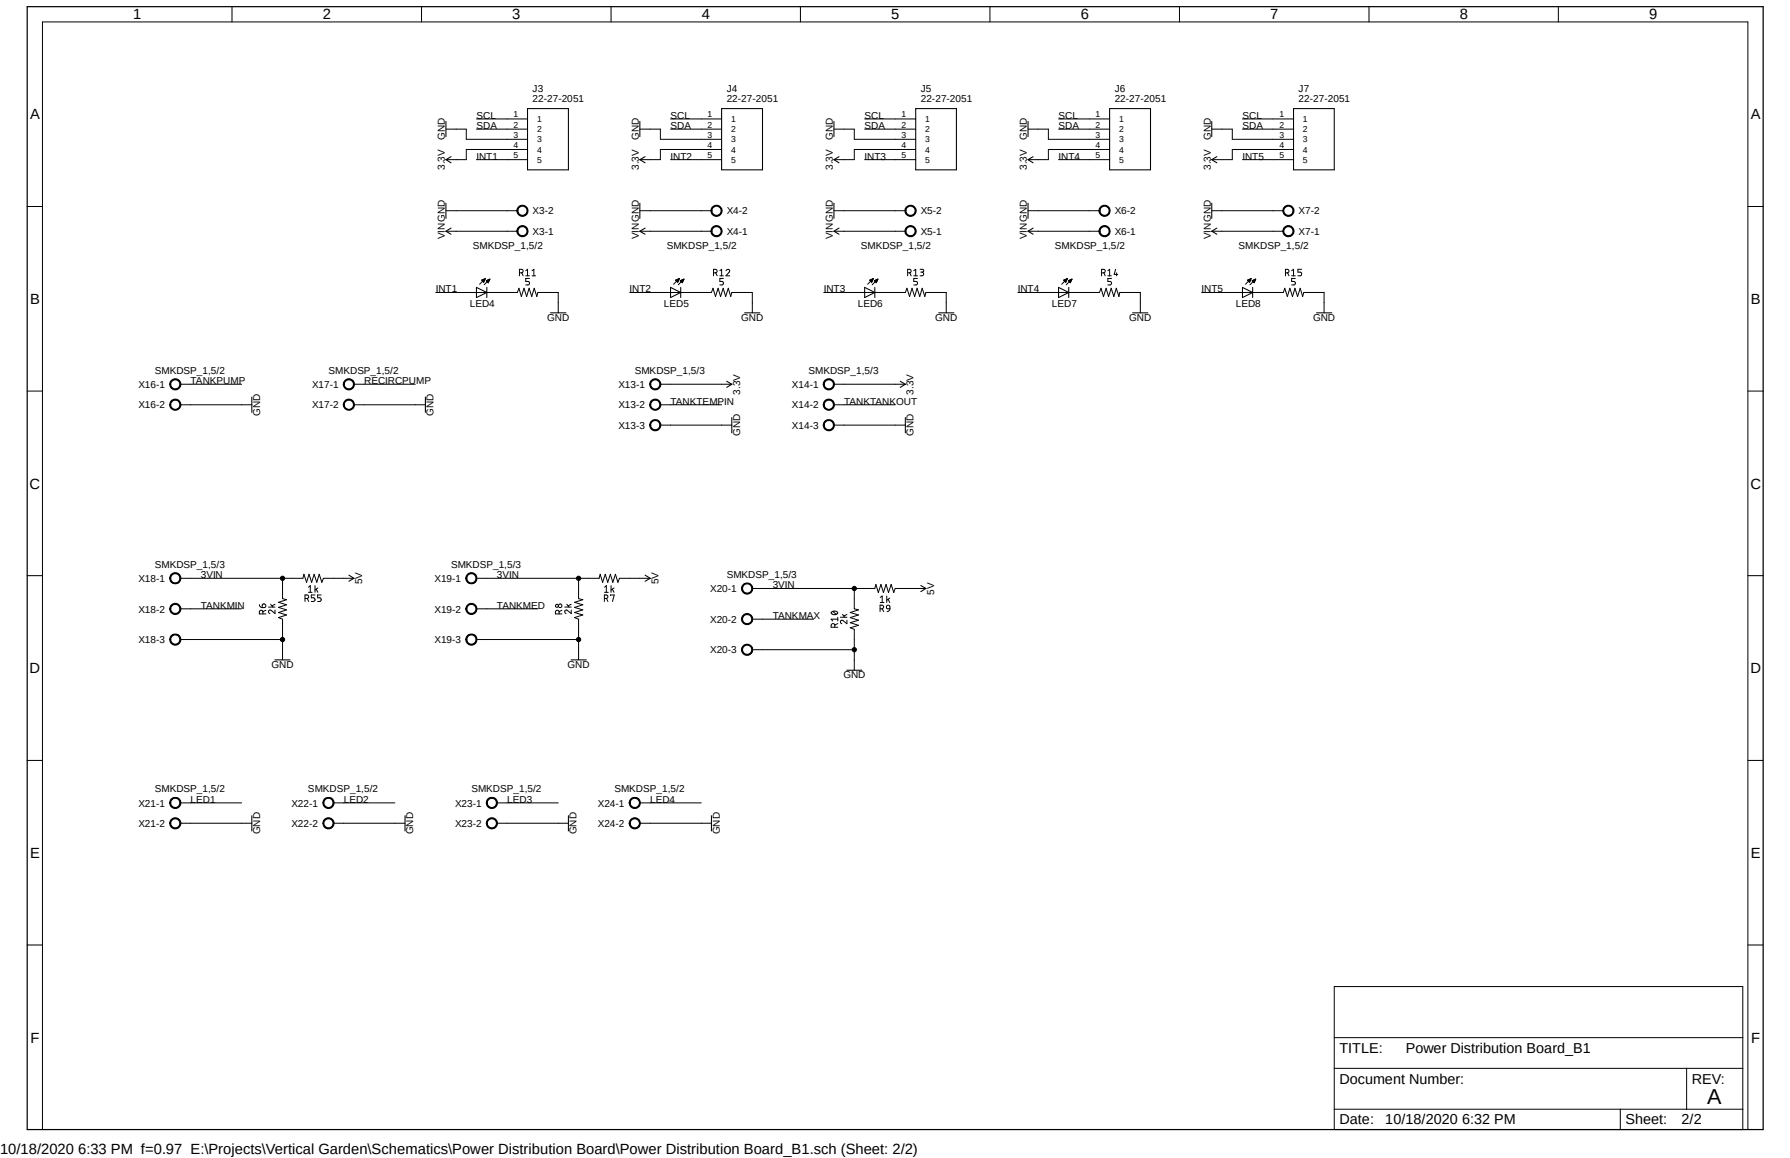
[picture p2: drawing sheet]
<svg xmlns="http://www.w3.org/2000/svg" width="432mm" height="279mm" viewBox="0 0 432 279" stroke-linecap="round" stroke-linejoin="round" font-family="sans-serif">
<defs><g id="words">
<text font-size="5.2" x="411.8" y="266.4">A</text>
<g font-size="3.6">
<text x="32.1" y="4.7">1</text>
<text x="77.9" y="4.7">2</text>
<text x="123.6" y="4.7">3</text>
<text x="169.3" y="4.7">4</text>
<text x="215" y="4.7">5</text>
<text x="260.7" y="4.7">6</text>
<text x="306.4" y="4.7">7</text>
<text x="352.1" y="4.7">8</text>
<text x="397.8" y="4.7">9</text>
<text x="7.2" y="28.8">A</text>
<text x="422.3" y="28.8">A</text>
<text x="7.2" y="73.4">B</text>
<text x="422.3" y="73.4">B</text>
<text x="7.2" y="117.9">C</text>
<text x="422.2" y="117.9">C</text>
<text x="7.2" y="162.5">D</text>
<text x="422.2" y="162.5">D</text>
<text x="7.2" y="207">E</text>
<text x="422.3" y="207">E</text>
<text x="7.4" y="251.5">F</text>
<text x="422.4" y="251.5">F</text>
<text x="0" y="278.4">10/18/2020 6:33 PM f=0.97 E:\Projects\Vertical Garden\Schematics\Power Distribution Board\Power Distribution Board_B1.sch (Sheet: 2/2)</text>
</g>
<g font-size="3.5">
<text x="323.1" y="254.1">TITLE:</text>
<text x="339.1" y="254.1">Power Distribution Board_B1</text>
<text x="323.1" y="261.4">Document Number:</text>
<text x="408.1" y="261.4">REV:</text>
<text x="323.1" y="271.3">Date:</text>
<text x="334.2" y="271.3">10/18/2020 6:32 PM</text>
<text x="392.1" y="271.3">Sheet:</text>
<text x="405.7" y="271.3">2/2</text>
</g>
<g font-size="2.4">
<text x="128.5" y="22.1">J3</text>
<text x="175.3" y="22.1">J4</text>
<text x="222.1" y="22.1">J5</text>
<text x="268.9" y="22.1">J6</text>
<text x="313.3" y="22.1">J7</text>
<text x="114.9" y="28.7">SCL</text>
<text x="128.5" y="24.6">22-27-2051</text>
<text x="161.7" y="28.7">SCL</text>
<text x="175.3" y="24.6">22-27-2051</text>
<text x="208.6" y="28.7">SCL</text>
<text x="222.1" y="24.6">22-27-2051</text>
<text x="255.4" y="28.7">SCL</text>
<text x="268.9" y="24.6">22-27-2051</text>
<text x="299.7" y="28.7">SCL</text>
<text x="313.3" y="24.6">22-27-2051</text>
<text x="107.3" y="33.8" transform="rotate(-90 107.3 33.8)">GND</text>
<text x="114.9" y="31.2">SDA</text>
<text x="154.1" y="33.8" transform="rotate(-90 154.1 33.8)">GND</text>
<text x="161.7" y="31.2">SDA</text>
<text x="200.9" y="33.8" transform="rotate(-90 200.9 33.8)">GND</text>
<text x="208.6" y="31.2">SDA</text>
<text x="247.7" y="33.8" transform="rotate(-90 247.7 33.8)">GND</text>
<text x="255.3" y="31.2">SDA</text>
<text x="292.1" y="33.8" transform="rotate(-90 292.1 33.8)">GND</text>
<text x="299.7" y="31.2">SDA</text>
<text x="107.3" y="41" transform="rotate(-90 107.3 41)">3.3V</text>
<text x="114.9" y="38.5">INT1</text>
<text x="154.1" y="41" transform="rotate(-90 154.1 41)">3.3V</text>
<text x="161.8" y="38.5">INT2</text>
<text x="200.9" y="41" transform="rotate(-90 200.9 41)">3.3V</text>
<text x="208.6" y="38.5">INT3</text>
<text x="247.7" y="41" transform="rotate(-90 247.7 41)">3.3V</text>
<text x="255.4" y="38.5">INT4</text>
<text x="292.1" y="41" transform="rotate(-90 292.1 41)">3.3V</text>
<text x="299.7" y="38.5">INT5</text>
<text x="128.5" y="51.7">X3-2</text>
<text x="175.3" y="51.7">X4-2</text>
<text x="222.1" y="51.7">X5-2</text>
<text x="268.9" y="51.7">X6-2</text>
<text x="313.3" y="51.7">X7-2</text>
<text x="107.3" y="57.8" transform="rotate(-90 107.3 57.8)">VINGND</text>
<text x="128.5" y="56.6">X3-1</text>
<text x="154.1" y="57.8" transform="rotate(-90 154.1 57.8)">VINGND</text>
<text x="175.3" y="56.6">X4-1</text>
<text x="200.9" y="57.8" transform="rotate(-90 200.9 57.8)">VINGND</text>
<text x="222.1" y="56.6">X5-1</text>
<text x="247.7" y="57.8" transform="rotate(-90 247.7 57.8)">VINGND</text>
<text x="268.9" y="56.6">X6-1</text>
<text x="292.1" y="57.8" transform="rotate(-90 292.1 57.8)">VINGND</text>
<text x="313.3" y="56.6">X7-1</text>
<text x="114" y="60.1">SMKDSP_1,5/2</text>
<text x="160.8" y="60.1">SMKDSP_1,5/2</text>
<text x="207.6" y="60.1">SMKDSP_1,5/2</text>
<text x="254.5" y="60.1">SMKDSP_1,5/2</text>
<text x="298.8" y="60.1">SMKDSP_1,5/2</text>
<text x="105.1" y="70.6">INT1</text>
<text x="151.9" y="70.6">INT2</text>
<text x="198.7" y="70.6">INT3</text>
<text x="245.5" y="70.6">INT4</text>
<text x="289.9" y="70.6">INT5</text>
<text x="113.3" y="74">LED4</text>
<text x="132" y="77.5">GND</text>
<text x="160.1" y="74">LED5</text>
<text x="178.8" y="77.5">GND</text>
<text x="206.9" y="74">LED6</text>
<text x="225.6" y="77.5">GND</text>
<text x="253.7" y="74">LED7</text>
<text x="272.4" y="77.5">GND</text>
<text x="298.1" y="74">LED8</text>
<text x="316.7" y="77.5">GND</text>
<text x="33.4" y="93.6">X16-1</text>
<text x="37.3" y="90.1">SMKDSP_1,5/2</text>
<text x="46" y="92.7">TANKPUMP</text>
<text x="75.3" y="93.6">X17-1</text>
<text x="79.3" y="90.1">SMKDSP_1,5/2</text>
<text x="87.8" y="92.7">RECIRCPUMP</text>
<text x="149.2" y="93.6">X13-1</text>
<text x="153.1" y="90.1">SMKDSP_1,5/3</text>
<text x="178.5" y="95.2" transform="rotate(-90 178.5 95.2)">3.3V</text>
<text x="191.1" y="93.6">X14-1</text>
<text x="195" y="90.1">SMKDSP_1,5/3</text>
<text x="220.4" y="95.2" transform="rotate(-90 220.4 95.2)">3.3V</text>
<text x="33.4" y="98.5">X16-2</text>
<text x="62.7" y="100.3" transform="rotate(-90 62.7 100.3)">GND</text>
<text x="75.3" y="98.5">X17-2</text>
<text x="104.6" y="100.3" transform="rotate(-90 104.6 100.3)">GND</text>
<text x="149.2" y="98.5">X13-2</text>
<text x="161.8" y="97.7">TANKTEMPIN</text>
<text x="191.1" y="98.5">X14-2</text>
<text x="203.6" y="97.7">TANKTANKOUT</text>
<text x="149.2" y="103.5">X13-3</text>
<text x="178.5" y="105.2" transform="rotate(-90 178.5 105.2)">GND</text>
<text x="191.1" y="103.5">X14-3</text>
<text x="220.4" y="105.2" transform="rotate(-90 220.4 105.2)">GND</text>
<text x="37.3" y="136.9">SMKDSP_1,5/3</text>
<text x="108.8" y="136.9">SMKDSP_1,5/3</text>
<text x="33.4" y="140.4">X18-1</text>
<text x="48.4" y="139.5">3VIN</text>
<text x="87.4" y="141" transform="rotate(-90 87.4 141)">5V</text>
<text x="104.8" y="140.4">X19-1</text>
<text x="119.9" y="139.5">3VIN</text>
<text x="158.8" y="141" transform="rotate(-90 158.8 141)">5V</text>
<text x="171.3" y="142.9">X20-1</text>
<text x="175.3" y="139.4">SMKDSP_1,5/3</text>
<text x="186.4" y="142">3VIN</text>
<text x="225.3" y="143.5" transform="rotate(-90 225.3 143.5)">5V</text>
<text x="33.4" y="147.8">X18-2</text>
<text x="48.4" y="146.9">TANKMIN</text>
<text x="104.8" y="147.8">X19-2</text>
<text x="119.9" y="146.9">TANKMED</text>
<text x="186.4" y="149.4">TANKMAX</text>
<text x="33.4" y="155.2">X18-3</text>
<text x="104.8" y="155.2">X19-3</text>
<text x="171.3" y="150.2">X20-2</text>
<text x="65.5" y="161.2">GND</text>
<text x="136.9" y="161.2">GND</text>
<text x="171.3" y="157.6">X20-3</text>
<text x="203.5" y="163.7">GND</text>
<text x="37.3" y="191.1">SMKDSP_1,5/2</text>
<text x="74.3" y="191.1">SMKDSP_1,5/2</text>
<text x="113.7" y="191.1">SMKDSP_1,5/2</text>
<text x="148.2" y="191.1">SMKDSP_1,5/2</text>
<text x="33.4" y="194.6">X21-1</text>
<text x="46" y="193.7">LED1</text>
<text x="70.3" y="194.6">X22-1</text>
<text x="82.9" y="193.7">LED2</text>
<text x="109.8" y="194.6">X23-1</text>
<text x="122.3" y="193.7">LED3</text>
<text x="144.2" y="194.6">X24-1</text>
<text x="156.9" y="193.7">LED4</text>
<text x="33.4" y="199.5">X21-2</text>
<text x="62.7" y="201.3" transform="rotate(-90 62.7 201.3)">GND</text>
<text x="70.3" y="199.5">X22-2</text>
<text x="99.7" y="201.3" transform="rotate(-90 99.7 201.3)">GND</text>
<text x="109.8" y="199.5">X23-2</text>
<text x="139.1" y="201.3" transform="rotate(-90 139.1 201.3)">GND</text>
<text x="144.2" y="199.5">X24-2</text>
<text x="173.6" y="201.3" transform="rotate(-90 173.6 201.3)">GND</text>
</g>
<g font-size="2.1">
<text x="123.9" y="28.3">1</text>
<text x="129.5" y="29.4">1</text>
<text x="170.6" y="28.3">1</text>
<text x="176.4" y="29.4">1</text>
<text x="217.5" y="28.3">1</text>
<text x="223.1" y="29.4">1</text>
<text x="264.3" y="28.3">1</text>
<text x="270" y="29.4">1</text>
<text x="308.6" y="28.3">1</text>
<text x="314.3" y="29.4">1</text>
<text x="123.9" y="30.8">2</text>
<text x="123.9" y="33.3">3</text>
<text x="123.9" y="35.7">4</text>
<text x="129.5" y="31.9">2</text>
<text x="129.5" y="34.3">3</text>
<text x="170.6" y="30.8">2</text>
<text x="170.6" y="33.3">3</text>
<text x="170.6" y="35.7">4</text>
<text x="176.4" y="31.9">2</text>
<text x="176.4" y="34.3">3</text>
<text x="217.5" y="30.8">2</text>
<text x="217.5" y="33.3">3</text>
<text x="217.5" y="35.7">4</text>
<text x="223.1" y="31.9">2</text>
<text x="223.1" y="34.3">3</text>
<text x="264.3" y="30.8">2</text>
<text x="264.3" y="33.3">3</text>
<text x="264.3" y="35.7">4</text>
<text x="270" y="31.9">2</text>
<text x="270" y="34.3">3</text>
<text x="308.6" y="30.8">2</text>
<text x="308.6" y="33.3">3</text>
<text x="308.6" y="35.7">4</text>
<text x="314.3" y="31.9">2</text>
<text x="314.3" y="34.3">3</text>
<text x="123.9" y="38.2">5</text>
<text x="129.5" y="36.8">4</text>
<text x="129.5" y="39.3">5</text>
<text x="170.6" y="38.2">5</text>
<text x="176.4" y="36.8">4</text>
<text x="176.4" y="39.3">5</text>
<text x="217.5" y="38.2">5</text>
<text x="223.1" y="36.8">4</text>
<text x="223.1" y="39.3">5</text>
<text x="264.3" y="38.2">5</text>
<text x="270" y="36.8">4</text>
<text x="270" y="39.3">5</text>
<text x="308.6" y="38.2">5</text>
<text x="314.3" y="36.8">4</text>
<text x="314.3" y="39.3">5</text>
</g>
</g></defs>
<path d="M6.1 1.3l419.6 271.8M425.7 1.3l-419.6 271.8" fill="none" stroke="#fff" stroke-width=".24"/>
<g fill="none" stroke="#000" stroke-width=".24">
<path d="M56 1.6v3.7M101.7 1.6v3.7M147.4 1.6v3.7M193.1 1.6v3.7M238.8 1.6v3.7M284.5 1.6v3.7M330.2 1.6v3.7M375.9 1.6v3.7M107.6 31.2h4.9v2.4h14.8M114.9 28.7h12.4M114.9 31.2h12.4M114.9 38.5h12.4"/>
<path d="M127.3 36.1h-14.8v2.4h-4.9M154.3 31.2h5v2.4h14.8M161.8 28.7h12.3M161.8 31.2h12.3M161.8 38.5h12.3M174.1 36.1h-14.8v2.4h-5M201.2 31.2h4.9v2.4h14.8M208.6 28.7h12.3M208.6 31.2h12.3M208.6 38.5h12.3M220.9 36.1h-14.8v2.4h-4.9M248 31.2h4.9v2.4h14.8"/>
<path d="M255.4 28.7h12.3M255.4 31.2h12.3M255.4 38.5h12.3M267.7 36.1h-14.8v2.4h-4.9M292.3 31.2h5v2.4h14.7M299.7 28.7h12.3M299.7 31.2h12.3M299.7 38.5h12.3M312 36.1h-14.7v2.4h-5M6.6 49.8h3.6M107.6 55.8h17.2M107.6 50.8h17.2"/>
<path d="M125 54.9a1.35 1.35 0 0 1 2.2 .2 1.35 1.35 0 0 1-.8 2 1.35 1.35 0 0 1-1.7-1.3h.2a1.11 1.11 0 0 1 1.5-1.1 1.11 1.11 0 0 1 .4 1.8 1.11 1.11 0 0 1-1.8-.3l-.1-.4h-.2zM125 50a1.35 1.35 0 0 1 2.2 .2 1.35 1.35 0 0 1-.8 2 1.35 1.35 0 0 1-1.7-1.4h.2a1.11 1.11 0 0 1 1.5-1 1.11 1.11 0 0 1 .4 1.8 1.11 1.11 0 0 1-1.8-.4l-.1-.4h-.2zM154.3 55.8h17.3M154.3 50.8h17.3M171.8 54.9a1.36 1.36 0 0 1 2.2 .1 1.36 1.36 0 0 1-.7 2 1.36 1.36 0 0 1-1.8-1.2h.2a1.11 1.11 0 0 1 1.5-1.1 1.11 1.11 0 0 1 .6 1.7 1.11 1.11 0 0 1-1.8 .1l-.3-.7h-.2zM171.8 50a1.35 1.35 0 0 1 2.2 .1 1.35 1.35 0 0 1-.8 2 1.35 1.35 0 0 1-1.7-1.3h.2a1.13 1.13 0 0 1 1.7-.9 1.13 1.13 0 0 1 .2 1.9 1.13 1.13 0 0 1-1.8-.6l-.1-.4h-.2zM201.2 55.8h17.2M201.2 50.8h17.2M218.6 54.9a1.36 1.36 0 0 1 2.2 .1 1.36 1.36 0 0 1-.7 2 1.36 1.36 0 0 1-1.8-1.2h.2a1.11 1.11 0 0 1 1.5-1.1 1.11 1.11 0 0 1 .4 1.8 1.11 1.11 0 0 1-1.8-.3l-.1-.4h-.2zM218.6 50a1.35 1.35 0 0 1 2.2 .1 1.35 1.35 0 0 1-.7 2 1.35 1.35 0 0 1-1.8-1.3h.2a1.11 1.11 0 0 1 1.5-1 1.11 1.11 0 0 1 .4 1.8 1.11 1.11 0 0 1-1.8-.4l-.1-.4h-.2zM248 55.8h17.2M248 50.8h17.2"/>
<path d="M265.4 54.9a1.35 1.35 0 0 1 2.2 .2 1.35 1.35 0 0 1-.8 2 1.35 1.35 0 0 1-1.7-1.3h.2a1.11 1.11 0 0 1 1.5-1.1 1.11 1.11 0 0 1 .4 1.8 1.11 1.11 0 0 1-1.8-.3l-.1-.4h-.2zM265.4 50a1.35 1.35 0 0 1 2.2 .2 1.35 1.35 0 0 1-.8 2 1.35 1.35 0 0 1-1.7-1.4h.2a1.11 1.11 0 0 1 1.5-1 1.11 1.11 0 0 1 .4 1.8 1.11 1.11 0 0 1-1.8-.4l-.1-.4h-.2zM292.3 55.8h17.3M292.3 50.8h17.3M309.8 54.9a1.36 1.36 0 0 1 2.1 .1 1.36 1.36 0 0 1-.7 2 1.36 1.36 0 0 1-1.7-1.2h.2a1.11 1.11 0 0 1 1.5-1.1 1.11 1.11 0 0 1 .4 1.8 1.11 1.11 0 0 1-1.8-.3l-.1-.4h-.2zM309.8 50a1.35 1.35 0 0 1 2.1 .1 1.35 1.35 0 0 1-.7 2 1.35 1.35 0 0 1-1.7-1.3h.2a1.11 1.11 0 0 1 1.5-1 1.11 1.11 0 0 1 .4 1.8 1.11 1.11 0 0 1-1.8-.4l-.1-.4h-.2zM421.6 49.8h3.7M105.1 70.6h19.7l.4-1 .6 1.9 .6-1.9 .6 1.9 .6-1.9 .7 1.9 .6-1.9 .6 1.9 .3-.9h4.9v4.9M116.2 67.6h.7M116.3 67.7h.5M116.3 67.5h.6M116.4 67.8h.4"/>
<path d="M116.5 67.9h.3M116.5 67.4h.5M116.6 68h.1M116.8 67.4h.2M116.9 67.3h.1M117.1 67.2l-1.4 1.4M117.1 67.2l-.9 .4M117.1 67.2l-.4 .9-.5-.5M117.3 67.8h.7M117.3 67.7h.7M117.4 67.9h.5M117.5 67.9h.4"/>
<path d="M117.6 67.6h.4M117.6 68h.3M117.7 68.1h.1M117.7 67.5h.4M117.9 67.4h.2M118.2 67.4l-1.4 1.3M118.2 67.4l-.9 .3 .5 .5M118.2 67.4l-.4 .8M118.2 67.4h.1M125.3 65.8h.5a.42 .42 0 0 0 .4-.4 .42 .42 0 0 0-.4-.4h-.5v1.5M125.9 65.8l.3 .7M126.8 65.3l.5-.3v1.5"/>
<path d="M126.8 66.5h.9M127.7 67.2h-.9v.7h.8l.1 .3-.1 .5h-.8M128.4 66.5h.8M128.4 65.3l.4-.3v1.5M151.9 70.6h19.7l.4-1 .6 1.9 .6-1.9 .6 1.9 .7-1.9 .5 1.9 .7-1.9 .6 1.9 .2-.9h5v4.9M163 67.6h.7M163.1 67.7h.6M163.2 67.8h.4M163.2 67.5h.5M163.2 67.9h.4M163.3 67.9h.2M163.4 67.4h.3"/>
<path d="M163.4 68h.1M163.5 67.4h.3M163.7 67.3h.1M163.9 67.2l-1.4 1.4M163.9 67.2l-.9 .4M163.9 67.2l-.4 .9-.5-.5M164.2 67.8h.6M164.2 67.7h.6M164.3 67.9h.5M164.3 67.9h.4M164.3 67.6h.5M164.4 68h.3"/>
<path d="M164.5 68.1h.1M164.5 67.5h.4M164.6 68.2h.1M164.8 67.4h.1M164.9 67.4h.1M165 67.4l-1.4 1.3M165 67.4l-.9 .3 .5 .5M165 67.4l-.4 .8M172.1 65.8h.5a.43 .43 0 0 0 .4-.4 .43 .43 0 0 0-.4-.4h-.5v1.5M172.6 65.8l.4 .7M173.7 66.5h.8M173.7 65.3l.4-.3v1.5"/>
<path d="M174.5 67.2h-.8v.7h.6l.2 .3-.2 .5h-.6M175.1 65.3a.43 .43 0 0 1 .6-.3 .43 .43 0 0 1 .2 .7l-.8 .8h.9M198.7 70.6h19.7l.4-1 .6 1.9 .6-1.9 .6 1.9 .6-1.9 .7 1.9 .6-1.9 .6 1.9 .3-.9h4.9v4.9M209.8 67.6h.7M209.9 67.7h.5M210 67.8h.4M210 67.5h.5M210.1 67.9h.3M210.1 67.4h.5M210.2 68h.1M210.4 67.4h.2M210.6 67.3h.1"/>
<path d="M210.7 67.2l-1.4 1.4M210.7 67.2l-.9 .4M210.7 67.2l-.4 .9-.5-.5M210.9 67.8h.7M210.9 67.7h.7M211 67.9h.5M211.1 67.9h.4M211.2 67.6h.5M211.2 68h.3M211.3 68.1h.2M211.4 67.5h.3M211.4 68.2h.1"/>
<path d="M211.5 67.4h.2M211.8 67.4l-1.4 1.3M211.8 67.4l-.9 .3 .5 .5M211.8 67.4l-.4 .8M211.8 67.4h.1M218.9 65.8h.5a.42 .42 0 0 0 .4-.4 .42 .42 0 0 0-.4-.4h-.5v1.5M219.5 65.8l.3 .7M220.4 66.5h.9M220.4 65.3l.5-.3v1.5M221.3 67.2h-.9v.7h.7l.2 .3-.2 .5h-.7M222 65l.8 .2-.1 .4-.6 .1M222.4 65.7l.4 .2v.4l-.8 .2"/>
<path d="M245.5 70.6h19.7l.4-1 .6 1.9 .6-1.9 .6 1.9 .7-1.9 .6 1.9 .6-1.9 .6 1.9 .2-.9h5v4.9M256.6 67.6h.7M256.7 67.7h.6M256.8 67.5h.5M256.8 67.8h.4M256.9 67.9h.3M257 67.9h.1M257 67.4h.4M257 68h.1M257.2 67.4h.2M257.3 67.3h.1M257.5 67.2l-1.4 1.4"/>
<path d="M257.5 67.2l-.9 .4M257.5 67.2l-.4 .9-.5-.5M257.8 67.8h.6M257.8 67.7h.6M257.9 67.9h.5M257.9 67.9h.4M258 67.6h.4M258 68h.3M258.1 68.1h.1M258.1 67.5h.4M258.4 67.4h.1M258.6 67.4l-1.4 1.3"/>
<path d="M258.6 67.4l-.9 .3 .5 .5M258.6 67.4l-.4 .8M258.6 67.4h.1M265.7 65.8h.5a.42 .42 0 0 0 .4-.4 .42 .42 0 0 0-.4-.4h-.5v1.5M266.3 65.8l.3 .7M267.3 66.5h.8M267.3 65.3l.4-.3v1.5M268.1 67.2h-.8v.7h.6l.2 .3-.2 .5h-.6M269.1 65l-.3 1.2h.8M269.4 65.8v.7M289.9 70.6h19.7l.3-1 .7 1.9 .5-1.9 .7 1.9 .6-1.9 .6 1.9 .6-1.9 .6 1.9 .3-.9h4.9v4.9M300.9 67.6h.7"/>
<path d="M301 67.7h.6M301.1 67.8h.5M301.1 67.5h.6M301.2 67.9h.3M301.3 67.9h.2M301.3 67.4h.4M301.4 68h.1M301.5 67.4h.3M301.7 67.3h.1M301.8 67.2l-1.4 1.4M301.8 67.2l-.9 .4M301.8 67.2l-.4 .9-.5-.5"/>
<path d="M302.1 67.8h.6M302.1 67.7h.7M302.2 67.9h.5M302.3 67.9h.3M302.3 67.6h.5M302.3 68h.3M302.4 68.1h.2M302.5 67.5h.4M302.5 68.2h.1M302.7 67.4h.2M302.9 67.4l-1.4 1.3M302.9 67.4l-.9 .3 .6 .5"/>
<path d="M302.9 67.4l-.3 .8M302.9 67.4h.1M310.1 65.8h.4a.42 .42 0 0 0 .4-.4 .42 .42 0 0 0-.4-.4h-.4v1.5M310.6 65.8l.3 .7M311.6 66.5h.9M311.6 65.3l.4-.3v1.5M312.5 67.2h-.9v.7h.7l.2 .3-.2 .5h-.7M314 65h-.9v.7h.5a.45 .45 0 0 1 .4 .4 .45 .45 0 0 1-.4 .4h-.5M6.6 94.4h3.6M41.2 91.9a1.35 1.35 0 0 1 2.2 0 1.35 1.35 0 0 1-.7 2.1 1.35 1.35 0 0 1-1.8-1.3h.3a1.11 1.11 0 0 1 1.6-.9 1.11 1.11 0 0 1 .2 1.8 1.11 1.11 0 0 1-1.8-.5v-.4h-.3zM41.2 96.8a1.36 1.36 0 0 1 2.2 0 1.36 1.36 0 0 1-.7 2.1 1.36 1.36 0 0 1-1.8-1.2h.3a1.11 1.11 0 0 1 1.6-1 1.11 1.11 0 0 1 .2 1.9 1.11 1.11 0 0 1-1.8-.6v-.3h-.3zM43.5 92.7h14.8"/>
<path d="M43.5 97.7h17.2M83.1 91.9a1.35 1.35 0 0 1 2.2 .2 1.35 1.35 0 0 1-.8 2 1.35 1.35 0 0 1-1.7-1.4h.3a1.13 1.13 0 0 1 1.6-.9 1.13 1.13 0 0 1 .2 1.8 1.13 1.13 0 0 1-1.8-.5v-.4h-.3zM83.1 96.8a1.35 1.35 0 0 1 2.2 .1 1.35 1.35 0 0 1-.8 2.1 1.35 1.35 0 0 1-1.7-1.3h.3a1.13 1.13 0 0 1 1.6-1 1.13 1.13 0 0 1 .2 1.9 1.13 1.13 0 0 1-1.8-.6v-.3h-.3zM85.4 92.7h14.8M85.4 97.7h17.2M157 91.9a1.35 1.35 0 0 1 2.2 0 1.35 1.35 0 0 1-.7 2.1 1.35 1.35 0 0 1-1.8-1.3h.3a1.11 1.11 0 0 1 1.6-.9 1.11 1.11 0 0 1 .2 1.8 1.11 1.11 0 0 1-1.8-.5v-.4h-.3zM157 96.8a1.36 1.36 0 0 1 2.2 0 1.36 1.36 0 0 1-.7 2.1 1.36 1.36 0 0 1-1.8-1.2h.3a1.11 1.11 0 0 1 1.6-1 1.11 1.11 0 0 1 .2 1.9 1.11 1.11 0 0 1-1.8-.6v-.3h-.3zM159.3 92.7h17.2M159.3 97.7h14.8M198.9 91.9a1.35 1.35 0 0 1 2.2 0 1.35 1.35 0 0 1-.8 2.1 1.35 1.35 0 0 1-1.7-1.3h.2a1.13 1.13 0 0 1 1.7-.9 1.13 1.13 0 0 1 .2 1.8 1.13 1.13 0 0 1-1.8-.5l-.1-.4h-.2zM198.9 96.8a1.36 1.36 0 0 1 2.2 0 1.36 1.36 0 0 1-.7 2.1 1.36 1.36 0 0 1-1.8-1.2h.2a1.13 1.13 0 0 1 1.7-1 1.13 1.13 0 0 1 .2 1.9 1.13 1.13 0 0 1-1.8-.6l-.1-.3h-.2zM201.2 92.7h17.2"/>
<path d="M201.2 97.7h14.7M421.6 94.4h3.7M157 101.7a1.35 1.35 0 0 1 2.2 .1 1.35 1.35 0 0 1-.7 2.1 1.35 1.35 0 0 1-1.8-1.3h.3a1.11 1.11 0 0 1 1.6-.9 1.11 1.11 0 0 1 .2 1.8 1.11 1.11 0 0 1-1.8-.5v-.4h-.3zM159.3 102.6h17.2M198.9 101.7a1.35 1.35 0 0 1 2.2 .1 1.35 1.35 0 0 1-.8 2.1 1.35 1.35 0 0 1-1.7-1.3h.2a1.13 1.13 0 0 1 1.7-1 1.13 1.13 0 0 1 .2 1.9 1.13 1.13 0 0 1-1.8-.5l-.1-.4h-.2zM201.2 102.6h17.2M6.6 138.9h3.6M41.2 138.6a1.36 1.36 0 0 1 2.2 .1 1.36 1.36 0 0 1-.7 2.1 1.36 1.36 0 0 1-1.8-1.3h.3a1.11 1.11 0 0 1 1.6-.9 1.11 1.11 0 0 1 .2 1.9 1.11 1.11 0 0 1-1.8-.6v-.4h-.3zM43.5 139.5h29.6l.2-.9 .7 1.9 .5-1.9 .7 1.9 .6-1.9 .6 1.9 .6-1.9 .6 1.9 .4-1h7.4M68.2 139.5v4.9l.9 .3-1.9 .6 1.9 .6-1.9 .7 1.9 .6-1.9 .6 1.9 .6-1.9 .6 1 .4v9.8M112.7 138.6a1.35 1.35 0 0 1 2.1 .2 1.35 1.35 0 0 1-.7 2 1.35 1.35 0 0 1-1.7-1.3h.2a1.11 1.11 0 0 1 1.5-1 1.11 1.11 0 0 1 .4 1.8 1.11 1.11 0 0 1-1.8-.4l-.1-.4h-.2zM114.9 139.5h29.6l.3-.9 .6 1.9 .6-1.9 .6 1.9 .6-1.9 .6 1.9 .7-1.9 .6 1.9 .3-1h7.4"/>
<path d="M139.6 139.5v4.9l1 .3-2 .6 2 .6-2 .7 2 .6-2 .6 2 .6-2 .6 1 .4v9.8M421.6 138.9h3.7M41.2 146.1a1.35 1.35 0 0 1 2.2 0 1.35 1.35 0 0 1-.7 2.1 1.35 1.35 0 0 1-1.8-1.3h.3a1.1 1.1 0 0 1 1.6-.9 1.1 1.1 0 0 1 .2 1.8 1.1 1.1 0 0 1-1.8-.5v-.4h-.3zM41.2 153.4a1.36 1.36 0 0 1 2.2 .1 1.36 1.36 0 0 1-.7 2.1 1.36 1.36 0 0 1-1.8-1.3h.3a1.11 1.11 0 0 1 1.6-.9 1.11 1.11 0 0 1 .2 1.8 1.11 1.11 0 0 1-1.8-.5v-.4h-.3zM43.5 146.9h14.8M43.5 154.3h24.7M62.6 145.9a.73 .73 0 0 0 .6 .7M63.3 145.9a.45 .45 0 0 1 .7 0 .45 .45 0 0 1-.3 .7h-.5zM63.4 148.1v-.4a.42 .42 0 0 0-.4-.5 .42 .42 0 0 0-.4 .5v.4h1.5M64.1 147.2l-.7 .4M64.8 146.5h1.5M65.3 145.8l.5 .7"/>
<path d="M66.3 147.2v.8l-.8-.7a.43 .43 0 0 0-.7 .1 .43 .43 0 0 0 .3 .6M66.3 145.8l-.7 .4M73.6 144.4h.4a.42 .42 0 0 0 .5-.4 .42 .42 0 0 0-.5-.4h-.4v1.5M74.1 144.4l.4 .7M74.4 141.7l.4-.4v1.6M74.4 142.9h.9M76 143.6h-.9v.6l.7 .1 .2 .3-.2 .5h-.7M76 141.3v1.6M76.3 142.2l.4 .7M76.7 141.9l-.7 .5M77.5 143.6h-.9v.6l.7 .1 .2 .3-.2 .5h-.7M112.7 146.1a1.35 1.35 0 0 1 2.1 .1 1.35 1.35 0 0 1-.8 2 1.35 1.35 0 0 1-1.6-1.3h.2a1.1 1.1 0 0 1 1.5-1.1 1.1 1.1 0 0 1 .4 1.8 1.1 1.1 0 0 1-1.8-.3l-.1-.4h-.2z"/>
<path d="M112.7 153.4a1.35 1.35 0 0 1 2.1 .2 1.35 1.35 0 0 1-.7 2 1.35 1.35 0 0 1-1.7-1.3h.2a1.11 1.11 0 0 1 1.5-1.1 1.11 1.11 0 0 1 .4 1.8 1.11 1.11 0 0 1-1.8-.3l-.1-.4h-.2zM114.9 146.9h14.9M114.9 154.3h24.7M134.9 148.1l-.1-.7a.46 .46 0 0 0-.5-.2 .46 .46 0 0 0-.3 .5v.4h1.6M135.6 147.2l-.7 .4M136.2 146.5h1.6M136.7 145.8l.5 .7M137.8 147.2v.8l-.9-.7a.42 .42 0 0 0-.7 .1 .42 .42 0 0 0 .4 .6M137.8 145.8l-.8 .4M145.8 144.4h.4a.42 .42 0 0 0 .4-.4 .42 .42 0 0 0-.4-.4h-.4v1.5M145.8 142.9h.9M145.8 141.7l.5-.4v1.6"/>
<path d="M146.3 144.4l.3 .7M147.3 143.7v-.1h.9l-.5 1.5M147.4 141.3v1.6M147.7 142.2l.4 .7M148.1 141.9l-.7 .5M179.2 141.1a1.37 1.37 0 0 1 2.2 .2 1.37 1.37 0 0 1-.8 2.1 1.37 1.37 0 0 1-1.7-1.4h.2a1.11 1.11 0 0 1 1.5-1.1 1.11 1.11 0 0 1 .4 1.8 1.11 1.11 0 0 1-1.8-.3l-.1-.4h-.2zM179.2 148.5a1.37 1.37 0 0 1 2.2 .2 1.37 1.37 0 0 1-.8 2 1.37 1.37 0 0 1-1.7-1.3h.2a1.11 1.11 0 0 1 1.5-1.1 1.11 1.11 0 0 1 .4 1.8 1.11 1.11 0 0 1-1.8-.3l-.1-.4h-.2zM179.2 155.9a1.37 1.37 0 0 1 2.2 .2 1.37 1.37 0 0 1-.8 2 1.37 1.37 0 0 1-1.7-1.3h.2a1.11 1.11 0 0 1 1.5-1.1 1.11 1.11 0 0 1 .4 1.8 1.11 1.11 0 0 1-1.8-.4l-.1-.3h-.2zM181.5 149.4h14.8M181.5 142h29.5l.3-1 .6 2 .6-2 .6 2 .6-2 .6 2 .7-2 .6 2 .3-1h7.5M181.5 156.8h24.6M200.6 147.7l.4-.3h.6l.5 .5a.98 .98 0 0 1-1.6 0z"/>
<path d="M200.9 147.5l.8 .7M201.4 151.3v-.4a.45 .45 0 0 0-.5-.4 .45 .45 0 0 0-.4 .4v.4h1.6M202.1 150.5l-.7 .3M202.1 149.4h-1.6l.4 .4M202.1 148.9v.9M202.7 148.9h1.6M203.2 148.3l.6 .6M204.3 149.6v.9l-.9-.7a.42 .42 0 0 0-.7 .1 .42 .42 0 0 0 .4 .6M204.3 148.3l-.8 .3M206.1 142v4.9l1 .3-2 .6 2 .6-2 .6 2 .6-2 .6 2 .7-2 .6 1 .3v9.9M212.3 146.9h.4a.45 .45 0 0 0 .5-.4 .45 .45 0 0 0-.5-.5h-.4v1.6M212.3 144.1l.5-.3v1.6"/>
<path d="M212.3 145.4h.9M212.8 146.9l.4 .7M213.9 146.2a.43 .43 0 0 1 .4-.2 .43 .43 0 0 1 .4 .4v.5h-.7zM213.9 143.8v1.6M214.2 144.6l.4 .8M214.6 144.3l-.7 .5M214.7 146.9l-.2 .5-.5 .2M6.6 183.5h3.6M41.2 192.8a1.36 1.36 0 0 1 2.2 .1 1.36 1.36 0 0 1-.7 2.1 1.36 1.36 0 0 1-1.8-1.3h.3a1.11 1.11 0 0 1 1.6-.9 1.11 1.11 0 0 1 .2 1.8 1.11 1.11 0 0 1-1.8-.5v-.4h-.3zM41.2 197.8a1.35 1.35 0 0 1 2.2 .1 1.35 1.35 0 0 1-.7 2 1.35 1.35 0 0 1-1.8-1.3h.3a1.11 1.11 0 0 1 1.6-.9 1.11 1.11 0 0 1 .2 1.9 1.11 1.11 0 0 1-1.8-.6v-.4h-.3zM43.5 193.7h14.8M43.5 198.6h17.2"/>
<path d="M78.2 192.8a1.36 1.36 0 0 1 2.2 .1 1.36 1.36 0 0 1-.7 2.1 1.36 1.36 0 0 1-1.8-1.3h.2a1.11 1.11 0 0 1 1.5-1.1 1.11 1.11 0 0 1 .4 1.8 1.11 1.11 0 0 1-1.8-.3l-.1-.4h-.2zM78.2 197.8a1.35 1.35 0 0 1 2.2 .1 1.35 1.35 0 0 1-.8 2 1.35 1.35 0 0 1-1.7-1.3h.2a1.11 1.11 0 0 1 1.5-1.1 1.11 1.11 0 0 1 .4 1.9 1.11 1.11 0 0 1-1.8-.4l-.1-.4h-.2zM80.5 193.7h14.7M80.5 198.6h17.2M117.6 192.8a1.36 1.36 0 0 1 2.2 .1 1.36 1.36 0 0 1-.7 2.1 1.36 1.36 0 0 1-1.8-1.3h.3a1.11 1.11 0 0 1 1.6-.9 1.11 1.11 0 0 1 .2 1.8 1.11 1.11 0 0 1-1.8-.5v-.4h-.3zM117.6 197.8a1.35 1.35 0 0 1 2.2 .1 1.35 1.35 0 0 1-.7 2 1.35 1.35 0 0 1-1.8-1.3h.3a1.11 1.11 0 0 1 1.6-.9 1.11 1.11 0 0 1 .2 1.9 1.11 1.11 0 0 1-1.8-.6v-.4h-.3zM119.9 193.7h14.8M119.9 198.6h17.2M152.1 192.8a1.35 1.35 0 0 1 2.2 .2 1.35 1.35 0 0 1-.8 2 1.35 1.35 0 0 1-1.7-1.3h.2a1.11 1.11 0 0 1 1.5-1.1 1.11 1.11 0 0 1 .4 1.8 1.11 1.11 0 0 1-1.8-.3l-.1-.4h-.2zM152.1 197.8a1.35 1.35 0 0 1 2.2 .2 1.35 1.35 0 0 1-.8 2 1.35 1.35 0 0 1-1.7-1.4h.2a1.11 1.11 0 0 1 1.5-1.1 1.11 1.11 0 0 1 .4 1.9 1.11 1.11 0 0 1-1.8-.4l-.1-.4h-.2zM154.3 193.7h14.9M154.3 198.6h17.3"/>
<path d="M421.6 183.5h3.7M6.6 228h3.6M321.9 238h98.5v34.5h-98.5zM421.6 228h3.7M321.9 257.8h98.5M321.9 250.4h98.5M406.9 257.8v9.8M10.2 272.5v-267.2h411.4v267.2M321.9 267.6h98.5M390.9 267.6v4.9"/>
<circle cx="68.2" cy="139.5" r=".51"/>
<circle cx="139.6" cy="139.5" r=".51"/>
<circle cx="68.2" cy="154.3" r=".51"/>
<circle cx="134.3" cy="146.2" r=".37"/>
<circle cx="135.1" cy="146.2" r=".45"/>
<circle cx="139.6" cy="154.3" r=".51"/>
<circle cx="206.1" cy="142" r=".51"/>
<circle cx="206.1" cy="156.8" r=".51"/>
</g>
<g fill="#000">
<path d="M125 54.9a1.35 1.35 0 0 1 2.2 .2 1.35 1.35 0 0 1-.8 2 1.35 1.35 0 0 1-1.7-1.3h.2a1.11 1.11 0 0 1 1.5-1.1 1.11 1.11 0 0 1 .4 1.8 1.11 1.11 0 0 1-1.8-.3l-.1-.4h-.2z" fill-rule="evenodd"/>
<path d="M125 50a1.35 1.35 0 0 1 2.2 .2 1.35 1.35 0 0 1-.8 2 1.35 1.35 0 0 1-1.7-1.4h.2a1.11 1.11 0 0 1 1.5-1 1.11 1.11 0 0 1 .4 1.8 1.11 1.11 0 0 1-1.8-.4l-.1-.4h-.2z" fill-rule="evenodd"/>
<path d="M171.8 54.9a1.36 1.36 0 0 1 2.2 .1 1.36 1.36 0 0 1-.7 2 1.36 1.36 0 0 1-1.8-1.2h.2a1.11 1.11 0 0 1 1.5-1.1 1.11 1.11 0 0 1 .6 1.7 1.11 1.11 0 0 1-1.8 .1l-.3-.7h-.2z" fill-rule="evenodd"/>
<path d="M171.8 50a1.35 1.35 0 0 1 2.2 .1 1.35 1.35 0 0 1-.8 2 1.35 1.35 0 0 1-1.7-1.3h.2a1.13 1.13 0 0 1 1.7-.9 1.13 1.13 0 0 1 .2 1.9 1.13 1.13 0 0 1-1.8-.6l-.1-.4h-.2z" fill-rule="evenodd"/>
<path d="M218.6 54.9a1.36 1.36 0 0 1 2.2 .1 1.36 1.36 0 0 1-.7 2 1.36 1.36 0 0 1-1.8-1.2h.2a1.11 1.11 0 0 1 1.5-1.1 1.11 1.11 0 0 1 .4 1.8 1.11 1.11 0 0 1-1.8-.3l-.1-.4h-.2z" fill-rule="evenodd"/>
<path d="M218.6 50a1.35 1.35 0 0 1 2.2 .1 1.35 1.35 0 0 1-.7 2 1.35 1.35 0 0 1-1.8-1.3h.2a1.11 1.11 0 0 1 1.5-1 1.11 1.11 0 0 1 .4 1.8 1.11 1.11 0 0 1-1.8-.4l-.1-.4h-.2z" fill-rule="evenodd"/>
<path d="M265.4 54.9a1.35 1.35 0 0 1 2.2 .2 1.35 1.35 0 0 1-.8 2 1.35 1.35 0 0 1-1.7-1.3h.2a1.11 1.11 0 0 1 1.5-1.1 1.11 1.11 0 0 1 .4 1.8 1.11 1.11 0 0 1-1.8-.3l-.1-.4h-.2z" fill-rule="evenodd"/>
<path d="M265.4 50a1.35 1.35 0 0 1 2.2 .2 1.35 1.35 0 0 1-.8 2 1.35 1.35 0 0 1-1.7-1.4h.2a1.11 1.11 0 0 1 1.5-1 1.11 1.11 0 0 1 .4 1.8 1.11 1.11 0 0 1-1.8-.4l-.1-.4h-.2z" fill-rule="evenodd"/>
<path d="M309.8 54.9a1.36 1.36 0 0 1 2.1 .1 1.36 1.36 0 0 1-.7 2 1.36 1.36 0 0 1-1.7-1.2h.2a1.11 1.11 0 0 1 1.5-1.1 1.11 1.11 0 0 1 .4 1.8 1.11 1.11 0 0 1-1.8-.3l-.1-.4h-.2z" fill-rule="evenodd"/>
<path d="M309.8 50a1.35 1.35 0 0 1 2.1 .1 1.35 1.35 0 0 1-.7 2 1.35 1.35 0 0 1-1.7-1.3h.2a1.11 1.11 0 0 1 1.5-1 1.11 1.11 0 0 1 .4 1.8 1.11 1.11 0 0 1-1.8-.4l-.1-.4h-.2z" fill-rule="evenodd"/>
<path d="M41.2 91.9a1.35 1.35 0 0 1 2.2 0 1.35 1.35 0 0 1-.7 2.1 1.35 1.35 0 0 1-1.8-1.3h.3a1.11 1.11 0 0 1 1.6-.9 1.11 1.11 0 0 1 .2 1.8 1.11 1.11 0 0 1-1.8-.5v-.4h-.3z" fill-rule="evenodd"/>
<path d="M41.2 96.8a1.36 1.36 0 0 1 2.2 0 1.36 1.36 0 0 1-.7 2.1 1.36 1.36 0 0 1-1.8-1.2h.3a1.11 1.11 0 0 1 1.6-1 1.11 1.11 0 0 1 .2 1.9 1.11 1.11 0 0 1-1.8-.6v-.3h-.3z" fill-rule="evenodd"/>
<path d="M83.1 91.9a1.35 1.35 0 0 1 2.2 .2 1.35 1.35 0 0 1-.8 2 1.35 1.35 0 0 1-1.7-1.4h.3a1.13 1.13 0 0 1 1.6-.9 1.13 1.13 0 0 1 .2 1.8 1.13 1.13 0 0 1-1.8-.5v-.4h-.3z" fill-rule="evenodd"/>
<path d="M83.1 96.8a1.35 1.35 0 0 1 2.2 .1 1.35 1.35 0 0 1-.8 2.1 1.35 1.35 0 0 1-1.7-1.3h.3a1.13 1.13 0 0 1 1.6-1 1.13 1.13 0 0 1 .2 1.9 1.13 1.13 0 0 1-1.8-.6v-.3h-.3z" fill-rule="evenodd"/>
<path d="M157 91.9a1.35 1.35 0 0 1 2.2 0 1.35 1.35 0 0 1-.7 2.1 1.35 1.35 0 0 1-1.8-1.3h.3a1.11 1.11 0 0 1 1.6-.9 1.11 1.11 0 0 1 .2 1.8 1.11 1.11 0 0 1-1.8-.5v-.4h-.3z" fill-rule="evenodd"/>
<path d="M157 96.8a1.36 1.36 0 0 1 2.2 0 1.36 1.36 0 0 1-.7 2.1 1.36 1.36 0 0 1-1.8-1.2h.3a1.11 1.11 0 0 1 1.6-1 1.11 1.11 0 0 1 .2 1.9 1.11 1.11 0 0 1-1.8-.6v-.3h-.3z" fill-rule="evenodd"/>
<path d="M198.9 91.9a1.35 1.35 0 0 1 2.2 0 1.35 1.35 0 0 1-.8 2.1 1.35 1.35 0 0 1-1.7-1.3h.2a1.13 1.13 0 0 1 1.7-.9 1.13 1.13 0 0 1 .2 1.8 1.13 1.13 0 0 1-1.8-.5l-.1-.4h-.2z" fill-rule="evenodd"/>
<path d="M198.9 96.8a1.36 1.36 0 0 1 2.2 0 1.36 1.36 0 0 1-.7 2.1 1.36 1.36 0 0 1-1.8-1.2h.2a1.13 1.13 0 0 1 1.7-1 1.13 1.13 0 0 1 .2 1.9 1.13 1.13 0 0 1-1.8-.6l-.1-.3h-.2z" fill-rule="evenodd"/>
<path d="M157 101.7a1.35 1.35 0 0 1 2.2 .1 1.35 1.35 0 0 1-.7 2.1 1.35 1.35 0 0 1-1.8-1.3h.3a1.11 1.11 0 0 1 1.6-.9 1.11 1.11 0 0 1 .2 1.8 1.11 1.11 0 0 1-1.8-.5v-.4h-.3z" fill-rule="evenodd"/>
<path d="M198.9 101.7a1.35 1.35 0 0 1 2.2 .1 1.35 1.35 0 0 1-.8 2.1 1.35 1.35 0 0 1-1.7-1.3h.2a1.13 1.13 0 0 1 1.7-1 1.13 1.13 0 0 1 .2 1.9 1.13 1.13 0 0 1-1.8-.5l-.1-.4h-.2z" fill-rule="evenodd"/>
<path d="M41.2 138.6a1.36 1.36 0 0 1 2.2 .1 1.36 1.36 0 0 1-.7 2.1 1.36 1.36 0 0 1-1.8-1.3h.3a1.11 1.11 0 0 1 1.6-.9 1.11 1.11 0 0 1 .2 1.9 1.11 1.11 0 0 1-1.8-.6v-.4h-.3z" fill-rule="evenodd"/>
<path d="M112.7 138.6a1.35 1.35 0 0 1 2.1 .2 1.35 1.35 0 0 1-.7 2 1.35 1.35 0 0 1-1.7-1.3h.2a1.11 1.11 0 0 1 1.5-1 1.11 1.11 0 0 1 .4 1.8 1.11 1.11 0 0 1-1.8-.4l-.1-.4h-.2z" fill-rule="evenodd"/>
<path d="M41.2 146.1a1.35 1.35 0 0 1 2.2 0 1.35 1.35 0 0 1-.7 2.1 1.35 1.35 0 0 1-1.8-1.3h.3a1.1 1.1 0 0 1 1.6-.9 1.1 1.1 0 0 1 .2 1.8 1.1 1.1 0 0 1-1.8-.5v-.4h-.3z" fill-rule="evenodd"/>
<path d="M41.2 153.4a1.36 1.36 0 0 1 2.2 .1 1.36 1.36 0 0 1-.7 2.1 1.36 1.36 0 0 1-1.8-1.3h.3a1.11 1.11 0 0 1 1.6-.9 1.11 1.11 0 0 1 .2 1.8 1.11 1.11 0 0 1-1.8-.5v-.4h-.3z" fill-rule="evenodd"/>
<path d="M112.7 146.1a1.35 1.35 0 0 1 2.1 .1 1.35 1.35 0 0 1-.8 2 1.35 1.35 0 0 1-1.6-1.3h.2a1.1 1.1 0 0 1 1.5-1.1 1.1 1.1 0 0 1 .4 1.8 1.1 1.1 0 0 1-1.8-.3l-.1-.4h-.2z" fill-rule="evenodd"/>
<path d="M112.7 153.4a1.35 1.35 0 0 1 2.1 .2 1.35 1.35 0 0 1-.7 2 1.35 1.35 0 0 1-1.7-1.3h.2a1.11 1.11 0 0 1 1.5-1.1 1.11 1.11 0 0 1 .4 1.8 1.11 1.11 0 0 1-1.8-.3l-.1-.4h-.2z" fill-rule="evenodd"/>
<path d="M179.2 141.1a1.37 1.37 0 0 1 2.2 .2 1.37 1.37 0 0 1-.8 2.1 1.37 1.37 0 0 1-1.7-1.4h.2a1.11 1.11 0 0 1 1.5-1.1 1.11 1.11 0 0 1 .4 1.8 1.11 1.11 0 0 1-1.8-.3l-.1-.4h-.2z" fill-rule="evenodd"/>
<path d="M179.2 148.5a1.37 1.37 0 0 1 2.2 .2 1.37 1.37 0 0 1-.8 2 1.37 1.37 0 0 1-1.7-1.3h.2a1.11 1.11 0 0 1 1.5-1.1 1.11 1.11 0 0 1 .4 1.8 1.11 1.11 0 0 1-1.8-.3l-.1-.4h-.2z" fill-rule="evenodd"/>
<path d="M179.2 155.9a1.37 1.37 0 0 1 2.2 .2 1.37 1.37 0 0 1-.8 2 1.37 1.37 0 0 1-1.7-1.3h.2a1.11 1.11 0 0 1 1.5-1.1 1.11 1.11 0 0 1 .4 1.8 1.11 1.11 0 0 1-1.8-.4l-.1-.3h-.2z" fill-rule="evenodd"/>
<path d="M41.2 192.8a1.36 1.36 0 0 1 2.2 .1 1.36 1.36 0 0 1-.7 2.1 1.36 1.36 0 0 1-1.8-1.3h.3a1.11 1.11 0 0 1 1.6-.9 1.11 1.11 0 0 1 .2 1.8 1.11 1.11 0 0 1-1.8-.5v-.4h-.3z" fill-rule="evenodd"/>
<path d="M41.2 197.8a1.35 1.35 0 0 1 2.2 .1 1.35 1.35 0 0 1-.7 2 1.35 1.35 0 0 1-1.8-1.3h.3a1.11 1.11 0 0 1 1.6-.9 1.11 1.11 0 0 1 .2 1.9 1.11 1.11 0 0 1-1.8-.6v-.4h-.3z" fill-rule="evenodd"/>
<path d="M78.2 192.8a1.36 1.36 0 0 1 2.2 .1 1.36 1.36 0 0 1-.7 2.1 1.36 1.36 0 0 1-1.8-1.3h.2a1.11 1.11 0 0 1 1.5-1.1 1.11 1.11 0 0 1 .4 1.8 1.11 1.11 0 0 1-1.8-.3l-.1-.4h-.2z" fill-rule="evenodd"/>
<path d="M78.2 197.8a1.35 1.35 0 0 1 2.2 .1 1.35 1.35 0 0 1-.8 2 1.35 1.35 0 0 1-1.7-1.3h.2a1.11 1.11 0 0 1 1.5-1.1 1.11 1.11 0 0 1 .4 1.9 1.11 1.11 0 0 1-1.8-.4l-.1-.4h-.2z" fill-rule="evenodd"/>
<path d="M117.6 192.8a1.36 1.36 0 0 1 2.2 .1 1.36 1.36 0 0 1-.7 2.1 1.36 1.36 0 0 1-1.8-1.3h.3a1.11 1.11 0 0 1 1.6-.9 1.11 1.11 0 0 1 .2 1.8 1.11 1.11 0 0 1-1.8-.5v-.4h-.3z" fill-rule="evenodd"/>
<path d="M117.6 197.8a1.35 1.35 0 0 1 2.2 .1 1.35 1.35 0 0 1-.7 2 1.35 1.35 0 0 1-1.8-1.3h.3a1.11 1.11 0 0 1 1.6-.9 1.11 1.11 0 0 1 .2 1.9 1.11 1.11 0 0 1-1.8-.6v-.4h-.3z" fill-rule="evenodd"/>
<path d="M152.1 192.8a1.35 1.35 0 0 1 2.2 .2 1.35 1.35 0 0 1-.8 2 1.35 1.35 0 0 1-1.7-1.3h.2a1.11 1.11 0 0 1 1.5-1.1 1.11 1.11 0 0 1 .4 1.8 1.11 1.11 0 0 1-1.8-.3l-.1-.4h-.2z" fill-rule="evenodd"/>
<path d="M152.1 197.8a1.35 1.35 0 0 1 2.2 .2 1.35 1.35 0 0 1-.8 2 1.35 1.35 0 0 1-1.7-1.4h.2a1.11 1.11 0 0 1 1.5-1.1 1.11 1.11 0 0 1 .4 1.9 1.11 1.11 0 0 1-1.8-.4l-.1-.4h-.2z" fill-rule="evenodd"/>
<circle cx="68.2" cy="139.5" r=".51"/>
<circle cx="139.6" cy="139.5" r=".51"/>
<circle cx="68.2" cy="154.3" r=".51"/>
<circle cx="139.6" cy="154.3" r=".51"/>
<circle cx="206.1" cy="142" r=".51"/>
<circle cx="206.1" cy="156.8" r=".51"/>
</g>
<g fill="none" stroke="#000" stroke-width=".25">
<path d="M107.6 29.3v3.7M108.8 37.8l-1.2 .7 1.2 .8M127.3 26.2h9.8v14.8h-9.8zM154.3 29.3v3.7M155.6 37.8l-1.3 .7 1.3 .8M174.1 26.2h9.8v14.8h-9.8zM201.2 29.3v3.7M202.4 37.8l-1.2 .7 1.2 .8M220.9 26.2h9.8v14.8h-9.8zM248 29.3v3.7M249.2 37.8l-1.2 .7 1.2 .8M267.7 26.2h9.8v14.8h-9.8z"/>
<path d="M292.3 29.3v3.7M293.5 37.8l-1.2 .7 1.2 .8M312 26.2h9.9v14.8h-9.9zM107.6 49v3.7M108.8 55l-1.2 .8 1.2 .7M154.3 49v3.7M155.6 55l-1.3 .8 1.3 .7M201.2 49v3.7M202.4 55l-1.2 .8 1.2 .7M248 49v3.7M249.2 55l-1.2 .8 1.2 .7M292.3 49v3.7"/>
<path d="M293.5 55l-1.2 .8 1.2 .7M114.9 69.3l2.5 1.3-2.5 1.2zM117.4 69.3v2.5M132.8 75.5h3.7M161.8 69.3l2.4 1.3-2.4 1.2zM164.2 69.3v2.5M179.6 75.5h3.7M208.6 69.3l2.4 1.3-2.4 1.2zM211 69.3v2.5M226.4 75.5h3.7M255.4 69.3l2.4 1.3-2.4 1.2zM257.8 69.3v2.5"/>
<path d="M273.2 75.5h3.7M299.7 69.3l2.5 1.3-2.5 1.2zM302.2 69.3v2.5M317.6 75.5h3.7M60.7 95.8v3.7M102.6 95.8v3.7M175.3 92l1.2 .7-1.2 .8M217.2 92l1.2 .7-1.2 .8M176.5 100.8v3.6M218.4 100.8v3.6M84.2 138.8l1.2 .7-1.2 .8M155.6 138.8l1.2 .7-1.2 .8"/>
<path d="M66.3 159.2h3.7M137.8 159.2h3.6M222.1 141.3l1.3 .7-1.3 .7M204.3 161.7h3.6M60.7 196.8v3.7M97.7 196.8v3.7M137.1 196.8v3.7M171.6 196.8v3.7"/>
</g>
<path d="M6.6 1.6h418.7v270.9h-418.7z" fill="none" stroke="#000" stroke-width=".3"/>
<use href="#words"/>
</svg>
